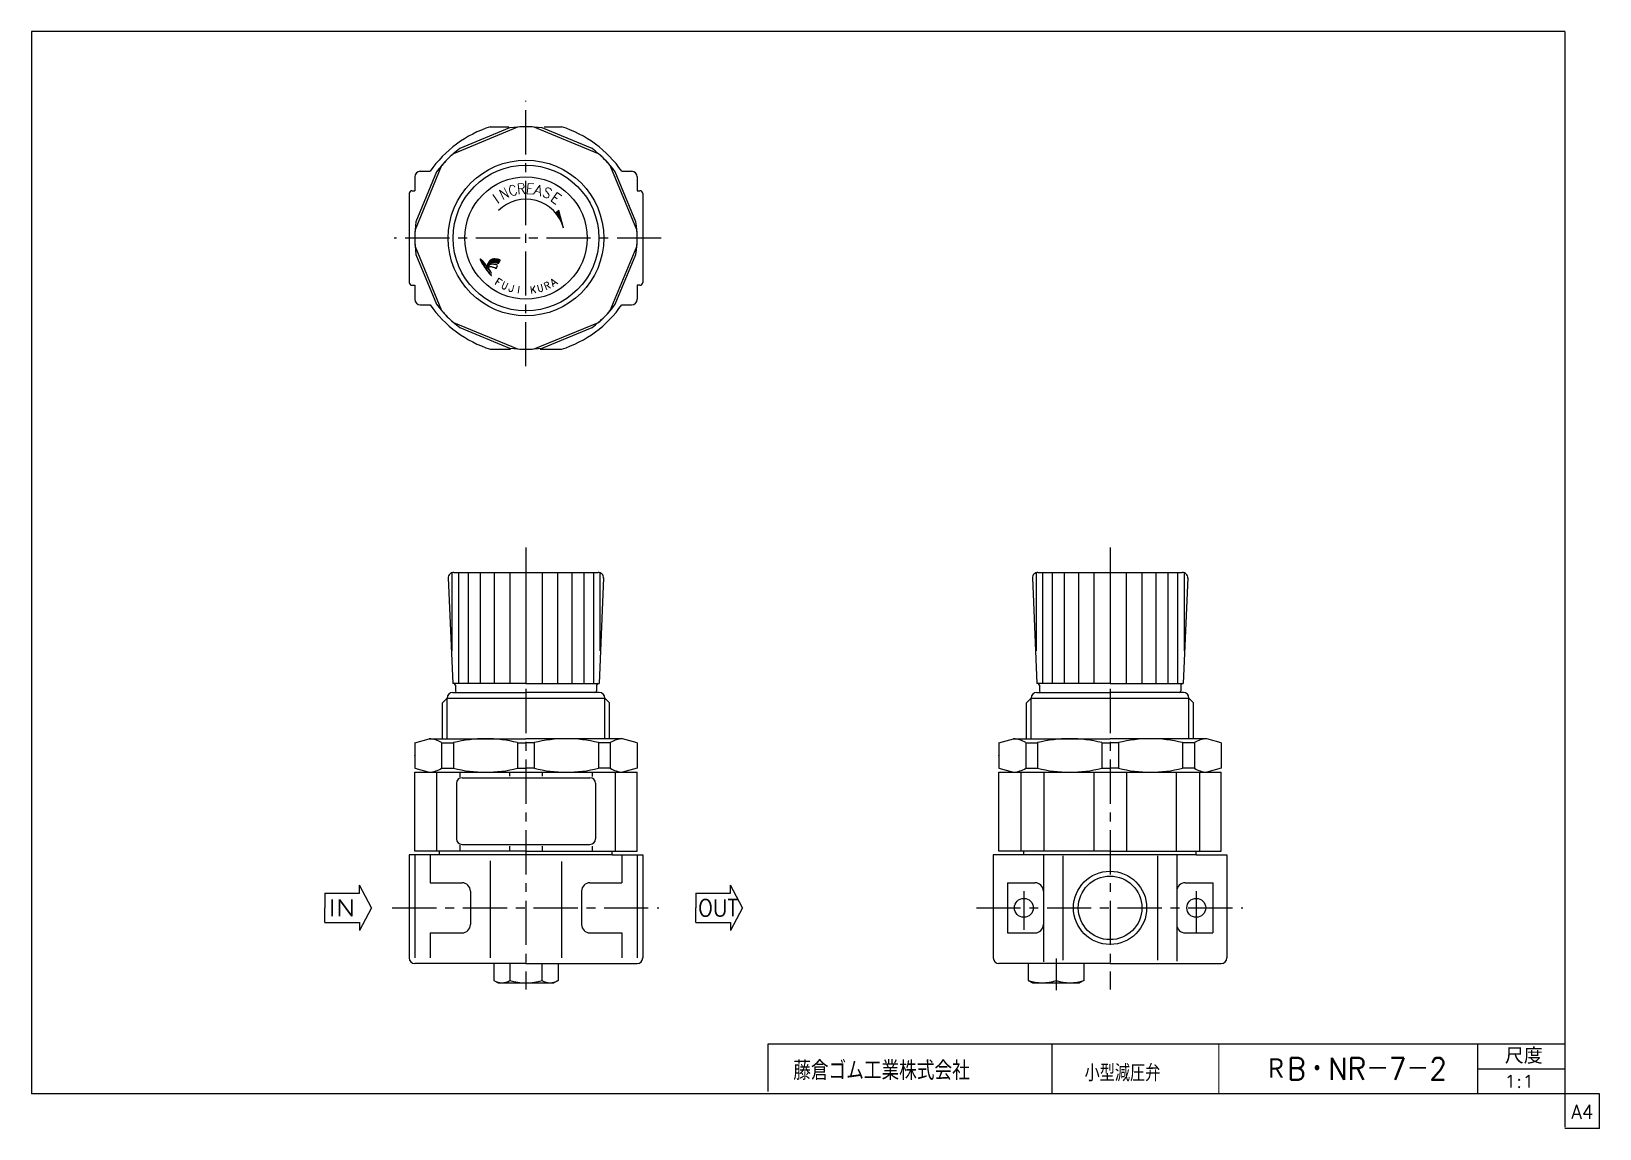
# Model space of a CAD drawing. Header units: millimetres. Extents: x -138 to 144, y -103 to 94.
import ezdxf
from ezdxf.enums import TextEntityAlignment as Align

# ---------------------------------------------------------------- set-up
doc = ezdxf.new("R2010")
doc.units = ezdxf.units.MM
doc.header["$LTSCALE"] = 0.25
doc.header["$PDSIZE"] = 1
doc.linetypes.add('CENTER', pattern=[50.8, 31.75, -6.35, 6.35, -6.35])
doc.layers.add('Layer0014', color=7, linetype='Continuous')
doc.layers.add('Layer0016', color=7, linetype='Continuous')
doc.styles.add('FdaStyle0', font='txt.shx', dxfattribs={"width": 0.8, "bigfont": 'bigfont'})

msp = doc.modelspace()

# ---------------------------------------------------------------- texts
at = {"color": 4, "style": 'FdaStyle0', "width": 0.8}
for s, height, rotation, p, p2 in [('N', 1.87, 25, (-53.63, 63.68), (-52.27, 64.32)), ('C', 1.87, 15, (-52.27, 64.34), (-50.82, 64.73)), ('R', 1.87, 5, (-50.93, 64.72), (-49.43, 64.85)), ('E', 1.87, -5, (-49.54, 64.87), (-48.05, 64.73)), ('A', 1.87, -15, (-48.15, 64.77), (-46.71, 64.38)), ('S', 1.87, -25, (-46.66, 64.47), (-45.3, 63.84)), ('E', 1.87, -35, (-45.14, 63.69), (-43.91, 62.83)), ('I', 1.87, 35, (-54.92, 62.73), (-53.69, 63.59)), ('F', 1.3, -32, (-55.18, 48.66), (-54.29, 48.1)), ('U', 1.3, -24, (-53.98, 47.94), (-53.02, 47.51)), ('J', 1.3, -16, (-52.69, 47.39), (-51.68, 47.1)), ('I', 1.3, -8, (-51.33, 47.03), (-50.3, 46.88)), ('K', 1.3, 8, (-48.54, 46.88), (-47.51, 47.03)), ('U', 1.3, 16, (-47.16, 47.1), (-46.16, 47.39)), ('R', 1.3, 24, (-45.82, 47.51), (-44.87, 47.94)), ('A', 1.3, 32, (-44.55, 48.1), (-43.67, 48.66))]:
    msp.add_text(s, height=height, rotation=rotation, dxfattribs=at).set_placement(p, p2, align=Align.FIT)
at = {"color": 4, "style": 'FdaStyle0'}
for s, height, width, p, p2 in [('IN', 3, 0.8, (-84.88, -65.03), (-80.08, -65.03)), ('OUT', 3, 0.8, (-18.48, -65.03), (-11.28, -65.03)), ('尺度', 2.85, 0.995614, (126.6, -91.56), (133.41, -91.56)), ('藤倉ゴム工業株式会社', 3.375, 0.783333, (-1.35, -94.46), (30.38, -94.46)), ('小型減圧弁', 3, 0.755952, (51.03, -94.72), (64.64, -94.72)), ('1:1', 2.25, 0.8, (126.47, -95.85), (131.87, -95.85))]:
    msp.add_text(s, height=height, dxfattribs=dict(at, width=width)).set_placement(p, p2, align=Align.FIT)
at = {"color": 7, "style": 'FdaStyle0', "width": 0.8}
msp.add_text('A4', height=2.5, dxfattribs=at).set_placement((138.53, -101.43), (142.53, -101.43), align=Align.FIT)
at = {"layer": 'Layer0014', "color": 4, "style": 'FdaStyle0', "width": 0.76815}
msp.add_text('ＲB・NR－7－2', height=4, dxfattribs=at).set_placement((83.38, -94.47), (116.18, -94.47), align=Align.FIT)

# ---------------------------------------------------------------- blocks, each defined once
blk = doc.blocks.new('DC_GROUP_RB・NR-7-2_2')
at = {"color": 3, "linetype": 'Continuous', "lineweight": 25}
blk.add_line((-54.47, 53.03), (-54.56, 53.05), dxfattribs=at)
for centre, radius, start, end in [((-54.22, 51.33), 2.25, 154.1596, 156.5211), ((-52.06, 50.19), 4.7, 151.9983, 153.0993), ((-53.47, 51.02), 3.06, 151.7036, 153.3939), ((-54.99, 51.8), 1.35, 146.3137, 150.2603), ((-52.39, 50.16), 4.43, 145.7977, 147.2876), ((-55.7, 52.41), 0.428, 137.9478, 145.4483), ((-51.6, 49.04), 5.74, 139.6104, 140.4429), ((-55.31, 52.19), 0.863, 133.8815, 139.3431), ((-55.51, 52.4), 0.579, 126.6419, 133.6018), ((-62.24, 61.72), 10.92, 305.802, 306.198), ((-55.12, 52.05), 1.09, 123.5906, 128.4094), ((-55.33, 52.32), 0.747, 113.6113, 121.5603), ((-55.09, 51.83), 1.29, 109.8131, 114.4884), ((-55.11, 51.86), 1.26, 105.6944, 109.3068), ((-55.32, 52.61), 0.485, 101.7235, 106.5255), ((-55.08, 51.58), 1.54, 99.1241, 102.6775), ((-55.12, 51.75), 1.36, 93.8559, 98.561), ((-55.11, 51.77), 1.35, 90.2765, 94.1452), ((-55.13, 51.36), 1.75, 87.3084, 89.7512), ((-55.41, 43.48), 9.64, 87.3301, 87.8618), ((-55.01, 51.95), 1.16, 84.1175, 87.6106), ((-55.43, 48.5), 4.64, 82.4113, 83.3245), ((-55.55, 46.89), 6.25, 82.4618, 83.2741), ((-54.93, 51.64), 1.46, 78.7109, 82.0424), ((-55.82, 47.26), 5.93, 77.6612, 78.5158), ((-55.33, 48.96), 4.16, 76.5305, 78.1041), ((-56.14, 45.62), 7.61, 75.3044, 76.4448), ((-55.5, 48.08), 5.06, 74.0939, 75.2655)]:
    blk.add_arc(centre, radius, start, end, dxfattribs=at)
blk = doc.blocks.new('DC_GROUP_RB・NR-7-2_3')
at = {"color": 3, "linetype": 'Continuous', "lineweight": 25}
blk.add_line((-56.35, 52.1), (-56.44, 51.91), dxfattribs=at)
for centre, radius, start, end in [((-50.98, 49.24), 6.08, 155.7385, 157.3306), ((-49, 48.26), 8.29, 153.8872, 155.2023), ((-35.33, 41.89), 23.37, 153.7299, 154.0739)]:
    blk.add_arc(centre, radius, start, end, dxfattribs=at)
blk = doc.blocks.new('DC_GROUP_RB・NR-7-2_4')
at = {"color": 3, "linetype": 'Continuous', "lineweight": 25}
for centre, radius, start, end in [((-49.61, 47.93), 7.73, 150.2166, 151.9818), ((-53.99, 50.47), 2.66, 143.5786, 150.7996), ((-54.43, 50.73), 2.15, 134.1532, 142.386), ((-55.61, 51.97), 0.451, 115.6669, 136.3331), ((-55.21, 51.3), 1.23, 106.453, 118.6432), ((-55.34, 51.56), 0.935, 87.9667, 103.3335), ((-55.3, 50.78), 1.71, 82.9246, 90.3904), ((-55.74, 47.67), 4.86, 78.9614, 82.3102), ((-55.44, 49.01), 3.48, 76.1085, 79.5651), ((-56.71, 44.14), 8.51, 74.2397, 75.6821)]:
    blk.add_arc(centre, radius, start, end, dxfattribs=at)
blk = doc.blocks.new('DC_GROUP_RB・NR-7-2_5')
at = {"color": 3, "linetype": 'Continuous', "lineweight": 25}
for centre, radius, start, end in [((-54.38, 52.39), 0.0529, 252.8981, 295.1278), ((-54.64, 52.77), 0.514, 303.2931, 308.7069), ((-54.33, 52.4), 0.0276, 285.4206, 1.2643), ((-84.96, 66.03), 33.56, 336.0229, 336.3317), ((-30.49, 41.91), 26.01, 155.4396, 155.8221), ((-46.29, 49.25), 8.6, 155.419, 156.1641), ((-54.17, 52.81), 0.143, 52.5201, 66.2857), ((-54.74, 53.15), 0.712, 332.7063, 339.2217), ((-54.1, 52.91), 0.0258, 332.3209, 49.311)]:
    blk.add_arc(centre, radius, start, end, dxfattribs=at)
blk = doc.blocks.new('DC_GROUP_RB・NR-7-2_6')
at = {"color": 3, "linetype": 'Continuous', "lineweight": 25}
for centre, radius, start, end in [((-55.44, 51.13), 1.06, 101.4115, 111.7469), ((-55.48, 50.91), 1.26, 88.7756, 97.5488), ((-55.39, 50.63), 1.55, 84.5826, 92.4321), ((-55.56, 49.97), 2.22, 75.5586, 81.7984), ((-60.4, 28.63), 24.11, 76.5307, 77.0586), ((-59.01, 35.01), 17.58, 75.2581, 76.0873)]:
    blk.add_arc(centre, radius, start, end, dxfattribs=at)
blk = doc.blocks.new('DC_GROUP_RB・NR-7-2_7')
at = {"color": 3, "linetype": 'Continuous', "lineweight": 25}
for centre, radius, start, end in [((-51.57, 48.46), 5.74, 146.4952, 148.654), ((-54.92, 50.66), 1.73, 140.1478, 146.2166), ((-54.97, 50.71), 1.66, 133.9103, 140.1366), ((-55.35, 51.11), 1.11, 124.9045, 134.3384), ((-55.13, 50.73), 1.55, 116.7491, 123.3108)]:
    blk.add_arc(centre, radius, start, end, dxfattribs=at)
blk = doc.blocks.new('DC_GROUP_RB・NR-7-2_8')
at = {"color": 3, "linetype": 'Continuous', "lineweight": 25}
for centre, radius, start, end in [((-55.68, 50.86), 0.882, 125.0997, 135.311), ((-55.86, 51.07), 0.609, 106.7194, 123.1077), ((-55.78, 50.8), 0.889, 95.0209, 106.77), ((-55.78, 50.9), 0.792, 83.4318, 94.9938), ((-55.87, 50.08), 1.62, 77.2777, 83.6899), ((-56.61, 46.97), 4.81, 74.4539, 76.9118), ((-57.38, 43.74), 8.13, 73.7332, 75.3101), ((-71.24, 0.03), 53.99, 72.4107, 72.6038), ((-54.23, 53.89), 2.5, 253.7235, 257.0779)]:
    blk.add_arc(centre, radius, start, end, dxfattribs=at)
blk = doc.blocks.new('DC_GROUP_RB・NR-7-2_9')
at = {"color": 3, "linetype": 'Continuous', "lineweight": 25}
for centre, radius, start, end in [((-54.79, 51.53), 0.073, 272.1073, 297.0668), ((-54.82, 51.55), 0.109, 305.6302, 324.6945)]:
    blk.add_arc(centre, radius, start, end, dxfattribs=at)
blk = doc.blocks.new('DC_GROUP_RB・NR-7-2_10')
at = {"color": 3, "linetype": 'Continuous', "lineweight": 25}
for centre, radius, start, end in [((-54.55, 51.97), 0.0381, 38.3896, 74.0601), ((-54.57, 51.98), 0.0481, 350.6874, 21.1754)]:
    blk.add_arc(centre, radius, start, end, dxfattribs=at)
blk = doc.blocks.new('DC_GROUP_RB・NR-7-2_11')
at = {"color": 3, "linetype": 'Continuous', "lineweight": 25}
for centre, radius, start, end in [((-77.18, 36.82), 25.61, 33.693, 34.9555), ((-71.78, 40.6), 19.02, 31.6958, 33.2354)]:
    blk.add_arc(centre, radius, start, end, dxfattribs=at)
blk = doc.blocks.new('DC_GROUP_RB・NR-7-2_12')
at = {"color": 3, "linetype": 'Continuous', "lineweight": 25}
for centre, radius, start, end in [((-73.1, 39.24), 20.82, 34.3135, 35.9326), ((-67.46, 43.27), 13.89, 31.5928, 33.7135)]:
    blk.add_arc(centre, radius, start, end, dxfattribs=at)
blk = doc.blocks.new('DC_GROUP_RB・NR-7-2_13')
at = {"color": 3, "linetype": 'Continuous', "lineweight": 25}
for centre, radius, start, end in [((-55.66, 50.61), 0.0743, 291.388, 320.612), ((-55.65, 50.59), 0.056, 336.9074, 12.2453)]:
    blk.add_arc(centre, radius, start, end, dxfattribs=at)
blk = doc.blocks.new('DC_GROUP_RB・NR-7-2_14')
at = {"color": 3, "linetype": 'Continuous', "lineweight": 25}
for centre, radius, start, end in [((-55.66, 50.14), 0.0169, 260.8193, 351.1807), ((-55.94, 50.18), 0.303, 352.0672, 4.6376)]:
    blk.add_arc(centre, radius, start, end, dxfattribs=at)
blk = doc.blocks.new('DC_GROUP_RB・NR-7-2_15')
at = {"color": 3, "linetype": 'Continuous', "lineweight": 25}
for centre, radius, start, end in [((-56.52, 52.58), 0.67, 192.2371, 200.6896), ((-55.73, 52.9), 1.52, 201.5019, 208.2552), ((-51.54, 55.12), 6.26, 208.0826, 210.419), ((-52.91, 54.28), 4.66, 210.0026, 213.4797), ((-40.08, 62.72), 20.01, 213.3592, 214.7519), ((-48.73, 56.68), 9.46, 214.6023, 216.9552), ((-44.72, 59.83), 14.56, 217.3477, 218.6891), ((-45.86, 58.72), 12.98, 218.0128, 219.9295), ((-54.23, 51.73), 2.07, 220.2779, 227.3133)]:
    blk.add_arc(centre, radius, start, end, dxfattribs=at)
blk = doc.blocks.new('DC_GROUP_RB・NR-7-2_16')
at = {"color": 3, "linetype": 'Continuous', "lineweight": 25}
for centre, radius, start, end in [((-58.31, 50.86), 1.99, 46.4098, 53.1264), ((-59.05, 50.17), 3.01, 39.4447, 45.1725), ((-63.39, 46.58), 8.63, 37.5621, 39.5655)]:
    blk.add_arc(centre, radius, start, end, dxfattribs=at)
blk = doc.blocks.new('DC_GROUP_RB・NR-7-2_17')
at = {"color": 3, "linetype": 'Continuous', "lineweight": 25}
for centre, radius, start, end in [((-57.13, 52.44), 0.0485, 137.1831, 190.911), ((-57.17, 52.39), 0.0872, 48.1818, 84.101)]:
    blk.add_arc(centre, radius, start, end, dxfattribs=at)
blk = doc.blocks.new('DC_GROUP_RB・NR-7-2_18')
at = {"color": 3, "linetype": 'Continuous', "lineweight": 25}
for centre, radius, start, end in [((-56.55, 51.89), 0.0442, 283.2865, 322.9887), ((-56.72, 51.99), 0.237, 328.3091, 341.1705)]:
    blk.add_arc(centre, radius, start, end, dxfattribs=at)
blk = doc.blocks.new('DC_GROUP_RB・NR-7-2_19')
at = {"color": 3, "linetype": 'Continuous', "lineweight": 25}
for centre, radius, start, end in [((-58.59, 51.72), 1.72, 47.4334, 54.4999), ((-60.6, 49.6), 4.64, 42.8097, 46.8039), ((-62.76, 47.61), 7.58, 40.4704, 42.783), ((-65.83, 44.82), 11.72, 39.1649, 41.0993), ((-65.21, 45.47), 10.84, 36.4519, 38.5629)]:
    blk.add_arc(centre, radius, start, end, dxfattribs=at)
blk = doc.blocks.new('DC_GROUP_RB・NR-7-2_20')
at = {"color": 3, "linetype": 'Continuous', "lineweight": 25}
for centre, radius, start, end in [((-57.54, 53.02), 0.127, 138.8509, 166.2792), ((-57.59, 53.04), 0.0836, 86.8462, 123.2548)]:
    blk.add_arc(centre, radius, start, end, dxfattribs=at)
blk = doc.blocks.new('DC_GROUP_RB・NR-7-2_21')
at = {"color": 3, "linetype": 'Continuous', "lineweight": 25}
for centre, radius, start, end in [((-56.38, 53.36), 1.32, 193.3258, 201.5156), ((-55.45, 53.79), 2.34, 202.9342, 210.0439), ((-48.36, 57.8), 10.49, 209.6145, 211.8441), ((-44.42, 60.18), 15.1, 211.6163, 213.1514), ((-26.33, 72.09), 36.76, 213.2841, 213.9605)]:
    blk.add_arc(centre, radius, start, end, dxfattribs=at)
blk = doc.blocks.new('DC_GROUP_RB・NR-7-2_22')
at = {"color": 3, "linetype": 'Continuous', "lineweight": 25}
for centre, radius, start, end in [((-17.81, 80.07), 48.32, 216.1662, 216.4812), ((-33.79, 68.28), 28.45, 216.5121, 217.1406), ((10.19, 101.75), 83.72, 217.2285, 217.4483), ((-49.42, 56.01), 8.58, 217.0043, 218.598), ((-49.88, 55.74), 8.06, 219.1584, 220.9647), ((-50.11, 55.46), 7.7, 220.5305, 222.5038), ((-53.43, 52.46), 3.22, 223.039, 226.3838)]:
    blk.add_arc(centre, radius, start, end, dxfattribs=at)
blk = doc.blocks.new('DC_GROUP_RB・NR-7-2_23')
at = {"layer": 'Layer0016', "color": 4, "linetype": 'Continuous', "lineweight": 25}
for p, q in [((-56.6, 51.57), (-56.44, 51.55)), ((-56.59, 51.6), (-56.42, 51.58)), ((-56.58, 51.53), (-56.46, 51.51)), ((-56.57, 51.64), (-56.4, 51.61)), ((-56.56, 51.67), (-56.39, 51.64)), ((-56.55, 51.49), (-56.47, 51.48)), ((-56.54, 51.7), (-56.37, 51.68)), ((-56.53, 51.74), (-56.35, 51.71)), ((-56.52, 51.45), (-56.51, 51.45)), ((-56.51, 51.77), (-56.33, 51.74)), ((-56.5, 51.8), (-56.31, 51.77)), ((-56.48, 51.84), (-56.29, 51.81)), ((-56.46, 51.87), (-56.28, 51.84)), ((-56.45, 51.9), (-56.26, 51.87)), ((-56.43, 51.94), (-56.24, 51.9)), ((-56.42, 51.97), (-56.21, 51.94)), ((-56.4, 52), (-56.19, 51.97)), ((-56.39, 52.03), (-56.17, 52)), ((-56.37, 52.07), (-56.15, 52.03)), ((-56.35, 52.1), (-56.12, 52.06)), ((-56.34, 52.13), (-56.1, 52.09)), ((-56.32, 52.17), (-56.07, 52.13)), ((-56.31, 52.2), (-56.05, 52.16)), ((-56.29, 52.23), (-56.02, 52.19)), ((-56.27, 52.26), (-55.99, 52.22)), ((-56.26, 52.3), (-55.96, 52.25)), ((-56.24, 52.33), (-55.93, 52.28)), ((-56.23, 52.36), (-55.9, 52.31)), ((-56.21, 52.4), (-55.86, 52.34)), ((-56.19, 52.43), (-55.81, 52.37)), ((-56.17, 52.46), (-55.76, 52.4)), ((-56.16, 52.49), (-55.7, 52.42)), ((-56.14, 52.53), (-55.64, 52.45)), ((-56.12, 52.56), (-55.57, 52.47)), ((-56.09, 52.59), (-55.46, 52.49)), ((-56.07, 52.62), (-55.28, 52.5)), ((-56.05, 52.65), (-54.31, 52.38)), ((-56.03, 52.69), (-54.29, 52.41)), ((-56, 52.72), (-54.28, 52.44)), ((-55.97, 52.75), (-54.26, 52.48)), ((-55.95, 52.78), (-54.25, 52.51)), ((-55.92, 52.81), (-54.23, 52.54)), ((-55.88, 52.84), (-54.22, 52.58)), ((-55.85, 52.87), (-54.2, 52.61)), ((-55.81, 52.9), (-54.19, 52.64)), ((-55.77, 52.93), (-54.17, 52.68)), ((-55.73, 52.96), (-54.16, 52.71)), ((-55.68, 52.99), (-54.14, 52.74)), ((-55.62, 53.01), (-54.13, 52.77)), ((-55.56, 53.04), (-54.11, 52.81)), ((-55.49, 53.06), (-54.1, 52.84)), ((-55.41, 53.08), (-54.08, 52.87)), ((-55.31, 53.1), (-54.07, 52.91)), ((-55.16, 53.12), (-54.14, 52.95)), ((-54.82, 53.1), (-54.6, 53.06)), ((-54.56, 52.38), (-54.35, 52.35))]:
    blk.add_line(p, q, dxfattribs=at)
blk = doc.blocks.new('DC_GROUP_RB・NR-7-2_24')
at = {"layer": 'Layer0016', "color": 4, "linetype": 'Continuous', "lineweight": 25}
for p, q in [((-56.23, 51.47), (-56.16, 51.46)), ((-56.23, 51.43), (-56.13, 51.42)), ((-56.2, 51.39), (-56.11, 51.38)), ((-56.17, 51.35), (-56.08, 51.34)), ((-56.14, 51.31), (-56.05, 51.3)), ((-56.11, 51.27), (-56.02, 51.26)), ((-56.09, 51.23), (-56, 51.22)), ((-56.06, 51.19), (-55.97, 51.18)), ((-56.03, 51.15), (-55.94, 51.14)), ((-56, 51.11), (-55.92, 51.1)), ((-55.97, 51.07), (-55.89, 51.06)), ((-55.95, 51.03), (-55.86, 51.02)), ((-55.92, 51), (-55.84, 50.98)), ((-55.89, 50.96), (-55.81, 50.94)), ((-55.87, 50.92), (-55.79, 50.9)), ((-55.84, 50.88), (-55.76, 50.86)), ((-55.81, 50.84), (-55.74, 50.82)), ((-55.79, 50.8), (-55.71, 50.79)), ((-55.76, 50.76), (-55.69, 50.75)), ((-55.74, 50.72), (-55.66, 50.71)), ((-55.71, 50.68), (-55.64, 50.67)), ((-55.69, 50.64), (-55.61, 50.63)), ((-55.66, 50.6), (-55.59, 50.59)), ((-55.64, 50.56), (-55.61, 50.56))]:
    blk.add_line(p, q, dxfattribs=at)
blk = doc.blocks.new('DC_GROUP_RB・NR-7-2_25')
at = {"layer": 'Layer0016', "color": 4, "linetype": 'Continuous', "lineweight": 25}
for p, q in [((-57.66, 53.07), (-57.49, 53.04)), ((-57.66, 53.04), (-57.44, 53)), ((-57.65, 53), (-57.39, 52.96)), ((-57.64, 53.1), (-57.55, 53.09)), ((-57.64, 52.96), (-57.35, 52.92)), ((-57.63, 52.92), (-57.31, 52.87)), ((-57.62, 52.89), (-57.27, 52.83)), ((-57.6, 52.85), (-57.23, 52.79)), ((-57.58, 52.81), (-57.19, 52.75)), ((-57.57, 52.77), (-57.15, 52.71)), ((-57.55, 52.73), (-57.11, 52.67)), ((-57.53, 52.7), (-57.08, 52.62)), ((-57.51, 52.66), (-57.04, 52.58)), ((-57.48, 52.62), (-57.01, 52.54)), ((-57.46, 52.58), (-56.97, 52.5)), ((-57.44, 52.54), (-56.93, 52.46)), ((-57.42, 52.5), (-57.17, 52.46)), ((-57.39, 52.46), (-57.17, 52.43)), ((-57.37, 52.42), (-57.16, 52.39)), ((-57.35, 52.38), (-57.15, 52.35)), ((-57.32, 52.34), (-57.14, 52.31)), ((-57.3, 52.31), (-57.12, 52.28)), ((-57.28, 52.27), (-57.1, 52.24)), ((-57.25, 52.23), (-57.08, 52.2)), ((-57.23, 52.19), (-57.06, 52.16)), ((-57.2, 52.15), (-57.04, 52.12)), ((-57.18, 52.11), (-57.02, 52.08)), ((-57.15, 52.07), (-57, 52.04)), ((-57.13, 52.03), (-56.98, 52.01)), ((-57.11, 52.45), (-56.9, 52.42)), ((-57.1, 51.99), (-56.95, 51.97)), ((-57.08, 51.95), (-56.93, 51.93)), ((-57.05, 52.41), (-56.86, 52.38)), ((-57.05, 51.91), (-56.91, 51.89)), ((-57.02, 51.87), (-56.88, 51.85)), ((-57, 52.36), (-56.83, 52.34)), ((-57, 51.83), (-56.86, 51.81)), ((-56.97, 51.79), (-56.83, 51.77)), ((-56.95, 52.32), (-56.8, 52.3)), ((-56.95, 51.75), (-56.81, 51.73)), ((-56.92, 51.71), (-56.78, 51.69)), ((-56.91, 52.28), (-56.76, 52.26)), ((-56.89, 51.67), (-56.76, 51.65)), ((-56.87, 52.24), (-56.73, 52.21)), ((-56.87, 51.63), (-56.73, 51.61)), ((-56.84, 51.59), (-56.7, 51.57)), ((-56.83, 52.2), (-56.7, 52.17)), ((-56.81, 51.55), (-56.68, 51.53)), ((-56.79, 52.15), (-56.67, 52.13)), ((-56.78, 51.51), (-56.65, 51.49)), ((-56.76, 52.11), (-56.63, 52.09)), ((-56.75, 51.47), (-56.62, 51.45)), ((-56.72, 52.07), (-56.6, 52.05)), ((-56.72, 51.43), (-56.6, 51.41)), ((-56.7, 51.39), (-56.57, 51.37)), ((-56.69, 52.03), (-56.57, 52.01)), ((-56.67, 51.35), (-56.54, 51.33)), ((-56.66, 51.99), (-56.54, 51.97)), ((-56.64, 51.31), (-56.51, 51.29)), ((-56.63, 51.95), (-56.51, 51.93)), ((-56.61, 51.27), (-56.49, 51.25)), ((-56.59, 51.91), (-56.5, 51.9)), ((-56.58, 51.23), (-56.46, 51.21)), ((-56.56, 51.87), (-56.52, 51.86)), ((-56.55, 51.19), (-56.43, 51.17)), ((-56.52, 51.15), (-56.4, 51.13)), ((-56.49, 51.11), (-56.37, 51.09)), ((-56.45, 51.07), (-56.34, 51.05)), ((-56.42, 51.03), (-56.31, 51.01)), ((-56.39, 50.99), (-56.28, 50.97)), ((-56.36, 50.95), (-56.25, 50.93)), ((-56.33, 50.91), (-56.22, 50.89)), ((-56.3, 50.87), (-56.19, 50.85)), ((-56.27, 50.83), (-56.16, 50.81)), ((-56.24, 50.79), (-56.12, 50.77)), ((-56.21, 50.75), (-56.09, 50.73)), ((-56.18, 50.71), (-56.06, 50.69)), ((-56.15, 50.67), (-56.03, 50.65)), ((-56.11, 50.63), (-56, 50.61)), ((-56.08, 50.59), (-55.96, 50.57)), ((-56.04, 50.55), (-55.93, 50.53)), ((-56.01, 50.51), (-55.9, 50.49)), ((-55.97, 50.47), (-55.86, 50.45)), ((-55.94, 50.42), (-55.83, 50.41)), ((-55.9, 50.38), (-55.79, 50.37)), ((-55.87, 50.34), (-55.76, 50.32)), ((-55.83, 50.3), (-55.72, 50.28)), ((-55.79, 50.26), (-55.68, 50.24)), ((-55.75, 50.22), (-55.64, 50.2)), ((-55.71, 50.18), (-55.64, 50.16)), ((-55.67, 50.13), (-55.64, 50.13))]:
    blk.add_line(p, q, dxfattribs=at)
blk = doc.blocks.new('DC_GROUP_RB・NR-7-2_1')
at = {"color": 3, "linetype": 'Continuous', "lineweight": 25}
for p, q in [((-56.59, 51.58), (-56.6, 51.57)), ((-56.6, 51.57), (-56.51, 51.45)), ((-56.51, 51.45), (-56.48, 51.48)), ((-56.47, 51.44), (-56.49, 51.41)), ((-56.49, 51.41), (-56.43, 51.33)), ((-56.43, 51.56), (-56.48, 51.48)), ((-56.43, 51.33), (-56.41, 51.36)), ((-56.31, 51.48), (-56.41, 51.36)), ((-56.19, 51.5), (-56.24, 51.46)), ((-54.73, 51.49), (-54.52, 51.97))]:
    blk.add_line(p, q, dxfattribs=at)
at = {"linetype": 'Continuous'}
for name in ['DC_GROUP_RB・NR-7-2_20', 'DC_GROUP_RB・NR-7-2_21', 'DC_GROUP_RB・NR-7-2_19', 'DC_GROUP_RB・NR-7-2_17', 'DC_GROUP_RB・NR-7-2_15', 'DC_GROUP_RB・NR-7-2_16', 'DC_GROUP_RB・NR-7-2_22', 'DC_GROUP_RB・NR-7-2_3', 'DC_GROUP_RB・NR-7-2_18', 'DC_GROUP_RB・NR-7-2_7', 'DC_GROUP_RB・NR-7-2_4', 'DC_GROUP_RB・NR-7-2_8', 'DC_GROUP_RB・NR-7-2_2', 'DC_GROUP_RB・NR-7-2_12', 'DC_GROUP_RB・NR-7-2_11', 'DC_GROUP_RB・NR-7-2_6', 'DC_GROUP_RB・NR-7-2_9', 'DC_GROUP_RB・NR-7-2_10', 'DC_GROUP_RB・NR-7-2_5', 'DC_GROUP_RB・NR-7-2_14', 'DC_GROUP_RB・NR-7-2_13']:
    blk.add_blockref(name, (0, 0), dxfattribs=at)
at = {"layer": 'Layer0016', "linetype": 'Continuous'}
for name in ['DC_GROUP_RB・NR-7-2_25', 'DC_GROUP_RB・NR-7-2_23', 'DC_GROUP_RB・NR-7-2_24']:
    blk.add_blockref(name, (0, 0), dxfattribs=at)

# ---------------------------------------------------------------- linework, layer by layer
at = {"color": 5, "linetype": 'Continuous', "lineweight": 25}
for p, q in [((137.39, 94.03), (-138.36, 94.03)), ((-138.36, 94.03), (-138.36, -96.97)), ((137.39, 94.03), (137.39, -102.97)), ((137.39, -96.97), (-138.36, -96.97)), ((143.64, -96.97), (137.39, -96.97)), ((143.64, -103.22), (143.64, -96.97)), ((143.64, -103.22), (137.39, -103.22))]:
    msp.add_line(p, q, dxfattribs=at)
at = {"color": 4, "linetype": 'CENTER', "lineweight": 25}
for p, q in [((-49.42, 33.82), (-49.42, 81.53)), ((-25.09, 56.88), (-73.12, 56.88)), ((-49.42, 1.23), (-49.42, -78.19)), ((55.61, 1.23), (55.61, -78.19)), ((40.11, -60.56), (40.11, -67.51)), ((71.11, -60.56), (71.11, -67.9)), ((-73.46, -63.53), (-25.53, -63.53)), ((31.57, -63.53), (79.5, -63.53)), ((45.91, -72.63), (45.91, -78.34))]:
    msp.add_line(p, q, dxfattribs=at)
at = {"color": 4, "linetype": 'Continuous', "lineweight": 25}
for p, q in [((-50.92, 76.82), (-62.46, 72.04)), ((-52.36, 76.66), (-61.33, 72.95)), ((-55.83, 76.88), (-52.51, 76.88)), ((-36.38, 72.04), (-47.92, 76.82)), ((-37.51, 72.95), (-46.49, 76.66)), ((-46.17, 76.88), (-43.02, 76.88)), ((-69.42, 67.88), (-69.42, 65.38)), ((-64.59, 69.92), (-69.37, 58.38)), ((-65.49, 68.79), (-69.21, 59.82)), ((-68.42, 68.88), (-66.66, 68.88)), ((-29.48, 58.38), (-34.26, 69.92)), ((-29.64, 59.82), (-33.36, 68.79)), ((-32.19, 68.88), (-30.42, 68.88)), ((-29.42, 67.88), (-29.42, 65.38)), ((-70.42, 64.88), (-70.42, 48.88)), ((-69.92, 65.38), (-69.42, 65.38)), ((-29.42, 65.38), (-28.92, 65.38)), ((-28.42, 64.88), (-28.42, 48.88)), ((-43.53, 61.82), (-44.09, 61.36)), ((-43.53, 61.82), (-44.05, 61.31)), ((-43.49, 61.66), (-43.95, 61.2)), ((-43.45, 61.49), (-43.86, 61.08)), ((-43.4, 61.33), (-43.78, 60.96)), ((-43.36, 61.17), (-43.69, 60.84)), ((-43.32, 61), (-43.61, 60.71)), ((-42.69, 58.68), (-43.53, 61.82)), ((-43.27, 60.84), (-43.52, 60.59)), ((-43.23, 60.68), (-43.45, 60.46)), ((-43.18, 60.51), (-43.37, 60.33)), ((-43.14, 60.35), (-43.3, 60.19)), ((-43.1, 60.19), (-43.22, 60.06)), ((-43.05, 60.02), (-43.15, 59.92)), ((-43.01, 59.86), (-43.09, 59.78)), ((-42.96, 59.69), (-43.02, 59.64)), ((-42.92, 59.53), (-42.96, 59.49)), ((-42.88, 59.37), (-42.91, 59.34)), ((-42.83, 59.2), (-42.85, 59.19)), ((-42.79, 59.04), (-42.8, 59.03)), ((-42.75, 58.88), (-42.76, 58.86)), ((-69.37, 55.38), (-64.59, 43.84)), ((-69.21, 53.94), (-65.49, 44.97)), ((-34.26, 43.84), (-29.48, 55.38)), ((-33.36, 44.97), (-29.64, 53.94)), ((-69.92, 48.38), (-69.42, 48.38)), ((-69.42, 48.38), (-69.42, 45.88)), ((-28.92, 48.38), (-29.42, 48.38)), ((-29.42, 48.38), (-29.42, 45.88)), ((-68.42, 44.88), (-66.66, 44.88)), ((-32.19, 44.88), (-30.42, 44.88)), ((-62.46, 41.72), (-50.92, 36.94)), ((-61.33, 40.81), (-52.36, 37.1)), ((-47.92, 36.94), (-36.38, 41.72)), ((-46.49, 37.1), (-37.51, 40.81)), ((-55.83, 36.88), (-52.22, 36.88)), ((-46.87, 36.88), (-43.02, 36.88)), ((-63.4, -4.23), (-62.58, -23.23)), ((-62.74, -3.29), (-62.74, -17.3)), ((-62.4, -3.23), (-36.45, -3.23)), ((-61.55, -3.23), (-61.55, -23.23)), ((-59.83, -3.23), (-59.83, -23.23)), ((-57.65, -3.23), (-57.65, -23.23)), ((-55.12, -3.23), (-55.12, -23.23)), ((-52.33, -3.23), (-52.33, -23.23)), ((-49.42, -3.23), (-49.42, -23.23)), ((-46.51, -3.23), (-46.51, -23.23)), ((-43.73, -3.23), (-43.73, -23.23)), ((-41.19, -3.23), (-41.19, -23.23)), ((-39.02, -3.23), (-39.02, -23.23)), ((-37.3, -3.23), (-37.3, -23.23)), ((-35.45, -4.23), (-36.26, -23.23)), ((-36.11, -3.29), (-36.11, -17.3)), ((41.64, -4.23), (42.45, -23.23)), ((42.3, -3.29), (42.3, -17.3)), ((42.64, -3.23), (68.59, -3.23)), ((43.49, -3.23), (43.49, -23.23)), ((45.21, -3.23), (45.21, -23.23)), ((47.38, -3.23), (47.38, -23.23)), ((49.92, -3.23), (49.92, -23.23)), ((52.7, -3.23), (52.7, -23.23)), ((55.61, -3.23), (55.61, -23.23)), ((58.52, -3.23), (58.52, -23.23)), ((61.31, -3.23), (61.31, -23.23)), ((63.84, -3.23), (63.84, -23.23)), ((66.02, -3.23), (66.02, -23.23)), ((67.74, -3.23), (67.74, -23.23)), ((69.59, -4.23), (68.77, -23.23)), ((68.93, -3.29), (68.93, -17.3)), ((-62.61, -24.83), (-49.42, -24.83)), ((-49.42, -23.23), (-62.58, -23.23)), ((-62.12, -23.53), (-62.12, -24.53)), ((-61.82, -24.83), (-49.42, -24.83)), ((-49.42, -23.23), (-36.26, -23.23)), ((-37.02, -24.83), (-49.42, -24.83)), ((-36.24, -24.83), (-49.42, -24.83)), ((-36.72, -23.53), (-36.72, -24.53)), ((42.42, -24.83), (55.61, -24.83)), ((55.61, -23.23), (42.45, -23.23)), ((42.91, -23.53), (42.91, -24.53)), ((43.21, -24.83), (55.61, -24.83)), ((55.61, -23.23), (68.77, -23.23)), ((68.01, -24.83), (55.61, -24.83)), ((68.8, -24.83), (55.61, -24.83)), ((68.31, -23.53), (68.31, -24.53)), ((-63.61, -25.83), (-64.42, -26.65)), ((-64.42, -33.13), (-64.42, -26.65)), ((-63.61, -33.13), (-63.61, -25.83)), ((-63.61, -25.83), (-35.24, -25.83)), ((-35.24, -33.13), (-35.24, -25.83)), ((-35.24, -25.83), (-34.42, -26.65)), ((-34.42, -33.13), (-34.42, -26.65)), ((41.42, -25.83), (40.61, -26.65)), ((40.61, -33.13), (40.61, -26.65)), ((41.42, -33.13), (41.42, -25.83)), ((41.42, -25.83), (69.8, -25.83)), ((69.8, -33.13), (69.8, -25.83)), ((69.8, -25.83), (70.61, -26.65)), ((70.61, -33.13), (70.61, -26.65)), ((-69.42, -33.84), (-66.8, -33.13)), ((-69.42, -33.84), (-69.42, -38.43)), ((-66.8, -33.13), (-49.42, -33.13)), ((-64.59, -33.84), (-64.59, -38.43)), ((-64.59, -33.84), (-62.46, -33.84)), ((-62.46, -33.84), (-62.46, -38.43)), ((-50.92, -33.84), (-50.92, -38.43)), ((-50.92, -33.84), (-49.42, -33.84)), ((-32.04, -33.13), (-49.42, -33.13)), ((-47.92, -33.84), (-49.42, -33.84)), ((-47.92, -33.84), (-47.92, -38.43)), ((-36.38, -33.84), (-36.38, -38.43)), ((-34.26, -33.84), (-36.38, -33.84)), ((-34.26, -33.84), (-34.26, -38.43)), ((-29.42, -33.84), (-32.04, -33.13)), ((-29.42, -33.84), (-29.42, -38.43)), ((35.61, -33.84), (38.23, -33.13)), ((35.61, -33.84), (35.61, -38.43)), ((38.23, -33.13), (55.61, -33.13)), ((40.45, -33.84), (40.45, -38.43)), ((40.45, -33.84), (42.57, -33.84)), ((42.57, -33.84), (42.57, -38.43)), ((54.11, -33.84), (54.11, -38.43)), ((54.11, -33.84), (55.61, -33.84)), ((72.99, -33.13), (55.61, -33.13)), ((57.11, -33.84), (55.61, -33.84)), ((57.11, -33.84), (57.11, -38.43)), ((68.65, -33.84), (68.65, -38.43)), ((70.78, -33.84), (68.65, -33.84)), ((70.78, -33.84), (70.78, -38.43)), ((75.61, -33.84), (72.99, -33.13)), ((75.61, -33.84), (75.61, -38.43)), ((-69.42, -38.43), (-66.8, -39.13)), ((-69.42, -53.33), (-69.42, -39.13)), ((-69.42, -39.13), (-29.42, -39.13)), ((-65.49, -39.13), (-65.49, -53.33)), ((-64.59, -38.43), (-62.46, -38.43)), ((-61.33, -39.13), (-61.33, -39.99)), ((-52.36, -39.13), (-52.36, -39.83)), ((-50.92, -38.43), (-49.42, -38.43)), ((-47.92, -38.43), (-49.42, -38.43)), ((-46.49, -39.13), (-46.49, -39.83)), ((-37.51, -39.13), (-37.51, -39.92)), ((-34.26, -38.43), (-36.38, -38.43)), ((-33.36, -39.13), (-33.36, -53.33)), ((-29.42, -38.43), (-32.04, -39.13)), ((-29.42, -53.33), (-29.42, -39.13)), ((35.61, -38.43), (38.23, -39.13)), ((35.61, -53.33), (35.61, -39.13)), ((35.61, -39.13), (75.61, -39.13)), ((39.55, -39.13), (39.55, -53.33)), ((40.45, -38.43), (42.57, -38.43)), ((43.7, -39.13), (43.7, -53.33)), ((52.67, -39.13), (52.67, -53.33)), ((54.11, -38.43), (55.61, -38.43)), ((57.11, -38.43), (55.61, -38.43)), ((58.55, -39.13), (58.55, -53.33)), ((67.52, -39.13), (67.52, -53.33)), ((70.78, -38.43), (68.65, -38.43)), ((71.68, -39.13), (71.68, -53.33)), ((75.61, -38.43), (72.99, -39.13)), ((75.61, -53.33), (75.61, -39.13)), ((-61.92, -41.13), (-61.92, -51.13)), ((-60.92, -40.13), (-37.92, -40.13)), ((-36.92, -41.13), (-36.92, -51.13)), ((-49.42, -53.33), (-69.42, -53.33)), ((-64.94, -54.03), (-64.94, -53.33)), ((-61.33, -52.28), (-61.33, -53.33)), ((-60.92, -52.13), (-37.92, -52.13)), ((-52.36, -52.43), (-52.36, -53.33)), ((-49.42, -53.33), (-29.42, -53.33)), ((-46.49, -52.43), (-46.49, -53.33)), ((-37.51, -52.43), (-37.51, -53.33)), ((-33.91, -54.03), (-33.91, -53.33)), ((55.61, -53.33), (35.61, -53.33)), ((40.1, -54.03), (40.1, -53.33)), ((55.61, -53.33), (75.61, -53.33)), ((71.12, -54.03), (71.12, -53.33)), ((-33.91, -54.03), (-70.42, -54.03)), ((-70.42, -54.03), (-70.42, -72.53)), ((-69.42, -54.03), (-69.42, -72.53)), ((-66.66, -54.03), (-66.66, -59.03)), ((-55.83, -55.1), (-55.83, -72.53)), ((-43.02, -55.2), (-43.02, -70.49)), ((-33.91, -54.03), (-28.42, -54.03)), ((-32.19, -54.03), (-32.19, -59.03)), ((-29.42, -54.03), (-29.42, -72.53)), ((-28.42, -54.03), (-28.42, -72.53)), ((71.12, -54.03), (34.61, -54.03)), ((34.61, -54.03), (34.61, -72.53)), ((43.61, -54.03), (43.61, -73.22)), ((47.11, -54.21), (47.11, -72.95)), ((64.11, -54.21), (64.11, -72.95)), ((67.61, -54.03), (67.61, -73.13)), ((71.12, -54.03), (76.61, -54.03)), ((76.61, -54.03), (76.61, -72.53)), ((-66.66, -59.03), (-60.92, -59.03)), ((-37.92, -59.03), (-32.19, -59.03)), ((37.15, -59.03), (42.11, -59.03)), ((37.15, -59.03), (37.15, -68.03)), ((69.11, -59.03), (74.08, -59.03)), ((74.08, -59.03), (74.08, -68.03)), ((-85.58, -60.88), (-79.37, -60.88)), ((-85.58, -60.88), (-85.58, -63.53)), ((-79.37, -60.88), (-79.37, -59.47)), ((-77.21, -63.53), (-79.37, -59.47)), ((-59.42, -60.53), (-59.42, -66.53)), ((-39.42, -60.53), (-39.42, -66.53)), ((-18.87, -60.88), (-12.66, -60.88)), ((-18.87, -60.88), (-18.87, -63.53)), ((-12.66, -60.88), (-12.66, -59.47)), ((-10.49, -63.53), (-12.66, -59.47)), ((-85.58, -66.19), (-85.58, -63.53)), ((-77.21, -63.53), (-79.37, -67.59)), ((-18.87, -66.19), (-18.87, -63.53)), ((-10.49, -63.53), (-12.66, -67.59)), ((-85.58, -66.19), (-79.37, -66.19)), ((-79.37, -66.19), (-79.37, -67.59)), ((-18.87, -66.19), (-12.66, -66.19)), ((-12.66, -66.19), (-12.66, -67.59)), ((-66.66, -68.03), (-66.66, -72.53)), ((-66.66, -68.03), (-60.92, -68.03)), ((-43.02, -70.5), (-43.02, -72.53)), ((-37.92, -68.03), (-32.19, -68.03)), ((-32.19, -68.03), (-32.19, -72.53)), ((37.15, -68.03), (42.11, -68.03)), ((69.11, -68.03), (74.08, -68.03)), ((-49.42, -73.53), (-69.42, -73.53)), ((-55.2, -73.53), (-55.2, -76.59)), ((-52.31, -73.53), (-52.31, -76.59)), ((-49.42, -73.53), (-29.42, -73.53)), ((-46.54, -73.53), (-46.54, -76.59)), ((-43.65, -73.53), (-43.65, -76.59)), ((55.61, -73.53), (35.61, -73.53)), ((40.91, -73.53), (40.91, -76.59)), ((45.91, -73.53), (45.91, -76.59)), ((50.91, -73.53), (50.91, -76.59)), ((55.61, -73.53), (75.61, -73.53)), ((-55.2, -76.59), (-54.42, -77.03)), ((-54.42, -77.03), (-44.42, -77.03)), ((-43.65, -76.59), (-44.42, -77.03)), ((40.91, -76.59), (41.69, -77.03)), ((41.69, -77.03), (50.14, -77.03)), ((50.91, -76.59), (50.14, -77.03)), ((-5.86, -96.57), (-5.86, -87.97)), ((-5.86, -87.97), (137.39, -87.97)), ((45.14, -87.97), (45.14, -96.97)), ((121.74, -96.97), (121.74, -87.97)), ((121.74, -92.47), (137.39, -92.47))]:
    msp.add_line(p, q, dxfattribs=at)
at = {"color": 4, "linetype": 'Continuous', "lineweight": 13}
msp.add_line((75.14, -87.97), (75.14, -96.97), dxfattribs=at)
at = {"color": 4, "linetype": 'Continuous', "lineweight": 25}
for centre, radius in [((-49.42, 56.88), 14), ((-49.42, 56.88), 13.1), ((-49.42, 56.88), 11), ((55.61, -63.53), 6.58), ((55.61, -63.53), 5.72), ((40.11, -63.53), 1.7), ((71.11, -63.53), 1.7)]:
    msp.add_circle(centre, radius, dxfattribs=at)
for centre, radius, start, end in [((-49.42, 56.88), 21, 107.7528, 145.1501), ((-49.42, 56.88), 20, 81.5525, 98.4475), ((-49.42, 56.88), 20, 85.6949, 94.3051), ((-49.42, 56.88), 21, 34.8499, 72.2472), ((-49.42, 56.88), 20, 126.5525, 143.4475), ((-49.42, 56.88), 20, 130.6949, 139.3051), ((-49.42, 56.88), 20, 36.5525, 53.4475), ((-49.42, 56.88), 20, 40.6949, 49.3051), ((-68.42, 67.88), 1, 90, 180), ((-30.42, 67.88), 1, 0, 90), ((-69.92, 64.88), 0.5, 90, 180), ((-28.92, 64.88), 0.5, 0, 90), ((-49.42, 56.88), 6.97, 15, 135), ((-49.42, 56.88), 20, 171.5525, 188.4475), ((-49.42, 56.88), 20, 351.5525, 8.4475), ((-49.42, 56.88), 20, 175.6949, 184.3051), ((-49.42, 56.88), 20, 355.6949, 4.3051), ((-69.92, 48.88), 0.5, 180, 270), ((-28.92, 48.88), 0.5, 270, 0), ((-68.42, 45.88), 1, 180, 270), ((-30.42, 45.88), 1, 270, 0), ((-49.42, 56.88), 21, 214.8499, 252.2472), ((-49.42, 56.88), 20, 216.5525, 233.4475), ((-49.42, 56.88), 20, 220.6949, 229.3051), ((-49.42, 56.88), 21, 287.7528, 325.1501), ((-49.42, 56.88), 20, 306.5525, 323.4475), ((-49.42, 56.88), 20, 310.6949, 319.3051), ((-49.42, 56.88), 20, 261.5525, 278.4475), ((-49.42, 56.88), 20, 265.6949, 274.3051), ((-62.4, -4.23), 1, 90, 181.5), ((-36.45, -4.23), 1, 358.5, 90), ((42.64, -4.23), 1, 90, 181.5), ((68.59, -4.23), 1, 358.5, 90), ((-62.61, -25.83), 1, 90, 180), ((-62.42, -23.53), 0.3, 0, 90), ((-62.42, -23.53), 0.3, 360, 90), ((-61.82, -24.53), 0.3, 180, 270), ((-37.02, -24.53), 0.3, 270, 0), ((-36.42, -23.53), 0.3, 90, 180), ((-36.24, -25.83), 1, 0, 90), ((42.42, -25.83), 1, 90, 180), ((42.61, -23.53), 0.3, 0, 90), ((42.61, -23.53), 0.3, 360, 90), ((43.21, -24.53), 0.3, 180, 270), ((68.01, -24.53), 0.3, 270, 0), ((68.61, -23.53), 0.3, 90, 180), ((68.8, -25.83), 1, 0, 90), ((-67.01, -37.62), 4.49, 57.408, 87.408), ((-56.69, -56.76), 23.64, 75.8743, 104.1257), ((-42.15, -56.76), 23.64, 75.8743, 104.1257), ((-31.84, -37.62), 4.49, 92.592, 122.592), ((38.03, -37.62), 4.49, 57.408, 87.408), ((48.34, -56.76), 23.64, 75.8743, 104.1257), ((62.88, -56.76), 23.64, 75.8743, 104.1257), ((73.19, -37.62), 4.49, 92.592, 122.592), ((-67.01, -34.65), 4.49, 272.592, 302.592), ((-56.69, -15.51), 23.64, 255.8743, 284.1257), ((-42.15, -15.51), 23.64, 255.8743, 284.1257), ((-31.84, -34.65), 4.49, 237.408, 267.408), ((38.03, -34.65), 4.49, 272.592, 302.592), ((48.34, -15.51), 23.64, 255.8743, 284.1257), ((62.88, -15.51), 23.64, 255.8743, 284.1257), ((73.19, -34.65), 4.49, 237.408, 267.408), ((-60.92, -41.13), 1, 90, 180), ((-37.92, -41.13), 1, 0, 90), ((-60.92, -51.13), 1, 180, 270), ((-37.92, -51.13), 1, 270, 0), ((-60.92, -60.53), 1.5, 0, 90), ((-37.92, -60.53), 1.5, 90, 180), ((42.11, -60.53), 1.5, 0, 90), ((69.11, -60.53), 1.5, 90, 180), ((-60.92, -66.53), 1.5, 270, 0), ((-37.92, -66.53), 1.5, 180, 270), ((42.11, -66.53), 1.5, 270, 0), ((69.11, -66.53), 1.5, 180, 270), ((-69.42, -72.53), 1, 180, 270), ((-29.42, -72.53), 1, 270, 0), ((35.61, -72.53), 1, 180, 270), ((75.61, -72.53), 1, 270, 0), ((-53.75, -74.25), 2.75, 238.2526, 301.6504), ((-49.42, -67.28), 9.75, 252.7886, 287.2114), ((-45.1, -74.25), 2.75, 238.3496, 301.7474), ((43.41, -68.99), 8, 251.79, 288.21), ((48.41, -68.99), 8, 251.79, 288.21)]:
    msp.add_arc(centre, radius, start, end, dxfattribs=at)
at = {"color": 4, "linetype": 'Continuous'}
for p in [(-69.42, -36.13), (35.61, -36.13)]:
    msp.add_point(p, dxfattribs=at)

# ---------------------------------------------------------------- block references
at = {"linetype": 'Continuous'}
msp.add_blockref('DC_GROUP_RB・NR-7-2_1', (0, 0), dxfattribs=at)

msp.set_redraw_order([(e.dxf.handle, doc.entitydb.next_handle()) for e in msp.query("TEXT MTEXT ATTDEF DIMENSION ARC_DIMENSION")])  # texts and dimensions are drawn at this point

doc.saveas('drawing.dxf')
